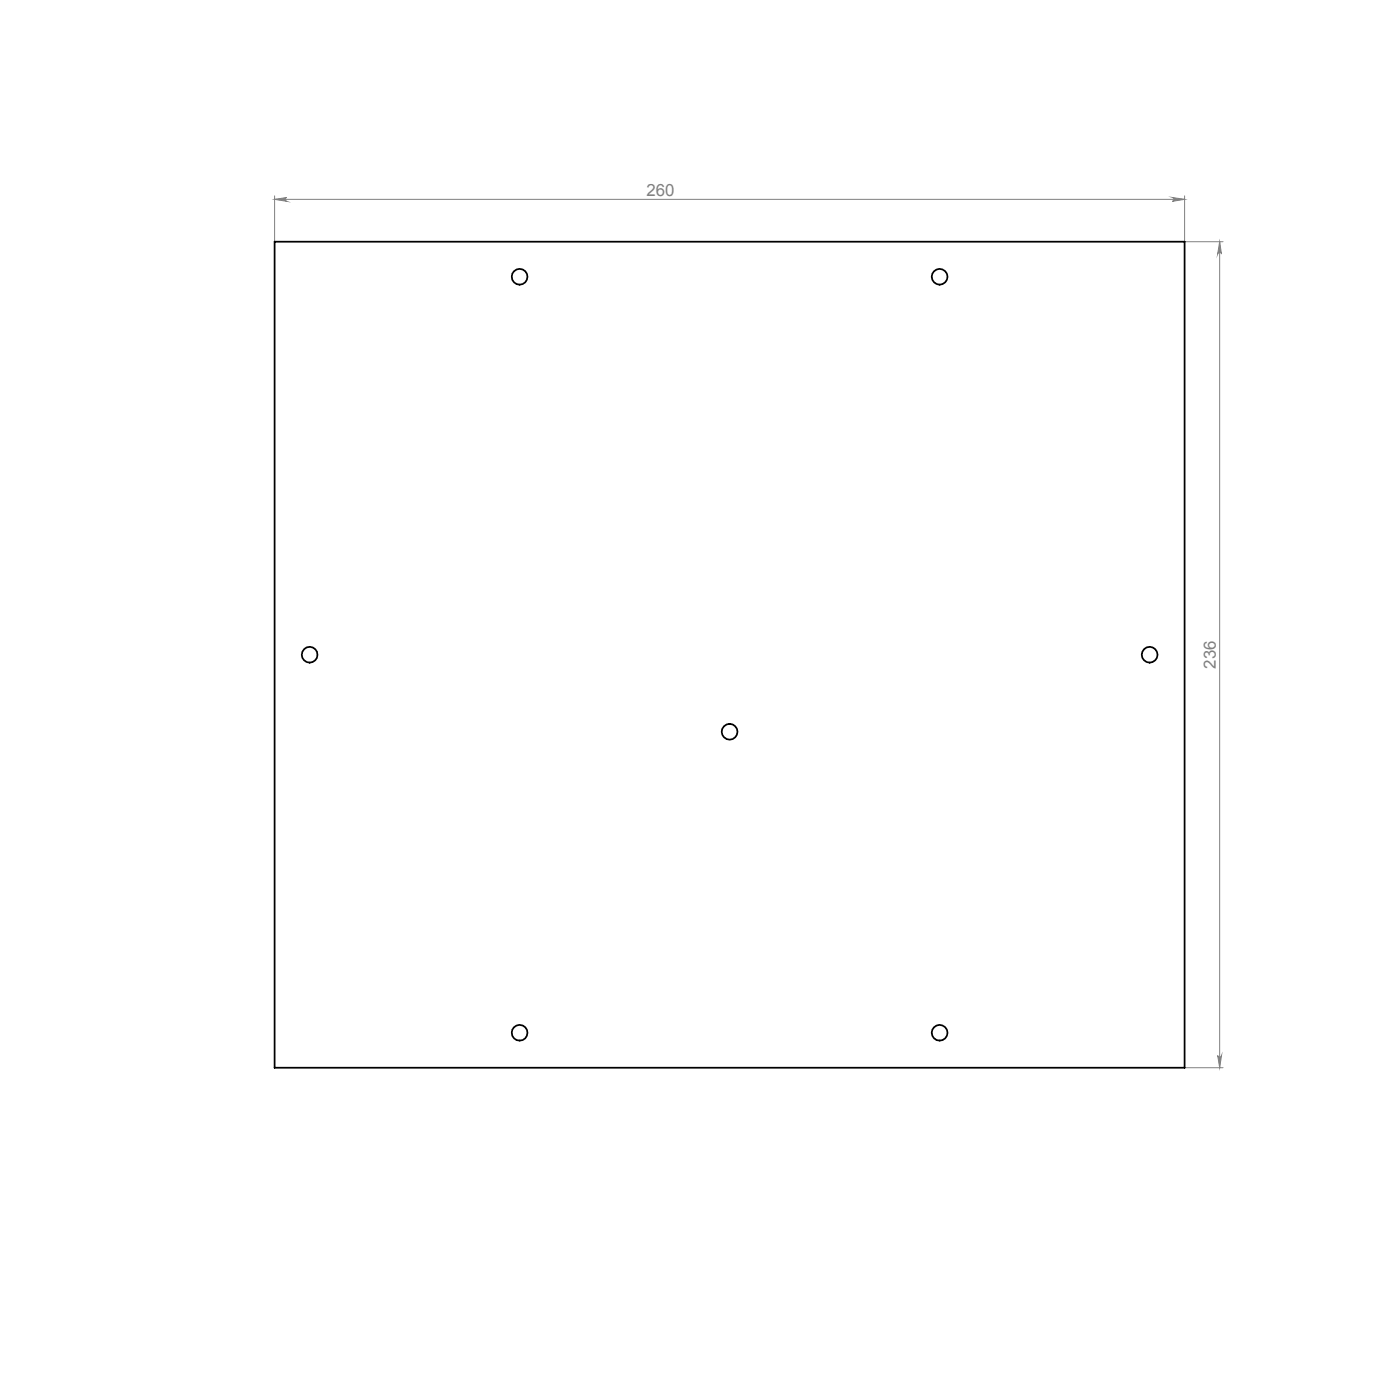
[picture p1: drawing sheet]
<svg xmlns="http://www.w3.org/2000/svg" width="400mm" height="400mm" viewBox="0 0 400 400" stroke-linecap="round" stroke-linejoin="round" font-family="sans-serif">
<defs><g id="words">
<g font-size="4.8" fill="#808080">
<text x="184.7" y="55.9">260</text>
<text x="347.4" y="191.1" transform="rotate(-90 347.4 191.1)">236</text>
</g>
</g></defs>
<path d="M78.5 57l3.5-.6a.55 .55 0 0 0-.6 .6 .55 .55 0 0 0 .6 .5zM78.5 56v13.1M78.5 57h260M335 56.4l3.5 .6-3.5 .5a.55 .55 0 0 0 .5-.5 .55 .55 0 0 0-.5-.6zM338.5 56v13.1M338.5 69.1h11M348.5 69.1v236M348.5 69.1l.5 3.5a.55 .55 0 0 0-.5-.5 .55 .55 0 0 0-.6 .5zM338.5 305.1h11M347.9 301.6a.55 .55 0 0 0 .6 .5 .55 .55 0 0 0 .5-.5l-.5 3.5z" fill="none" stroke="#808080" stroke-width=".29"/>
<g fill="#808080">
<path d="M335 56.4l3.5 .6-3.5 .5a.55 .55 0 0 0 .5-.5 .55 .55 0 0 0-.5-.6zM78.5 57l3.5-.6a.55 .55 0 0 0-.6 .6 .55 .55 0 0 0 .6 .5z"/>
<path d="M347.9 301.6a.55 .55 0 0 0 .6 .5 .55 .55 0 0 0 .5-.5l-.5 3.5zM348.5 69.1l.5 3.5a.55 .55 0 0 0-.5-.5 .55 .55 0 0 0-.6 .5z"/>
</g>
<g fill="none" stroke="#000" stroke-width=".5">
<path d="M78.5 69.1h260v236h-260z"/>
<circle cx="148.5" cy="79.1" r="2.25"/>
<circle cx="268.5" cy="79.1" r="2.25"/>
<circle cx="88.5" cy="187.1" r="2.25"/>
<circle cx="328.5" cy="187.1" r="2.25"/>
<circle cx="208.5" cy="209.1" r="2.25"/>
<circle cx="148.5" cy="295.1" r="2.24"/>
<circle cx="268.5" cy="295.1" r="2.24"/>
</g>
<use href="#words"/>
</svg>
